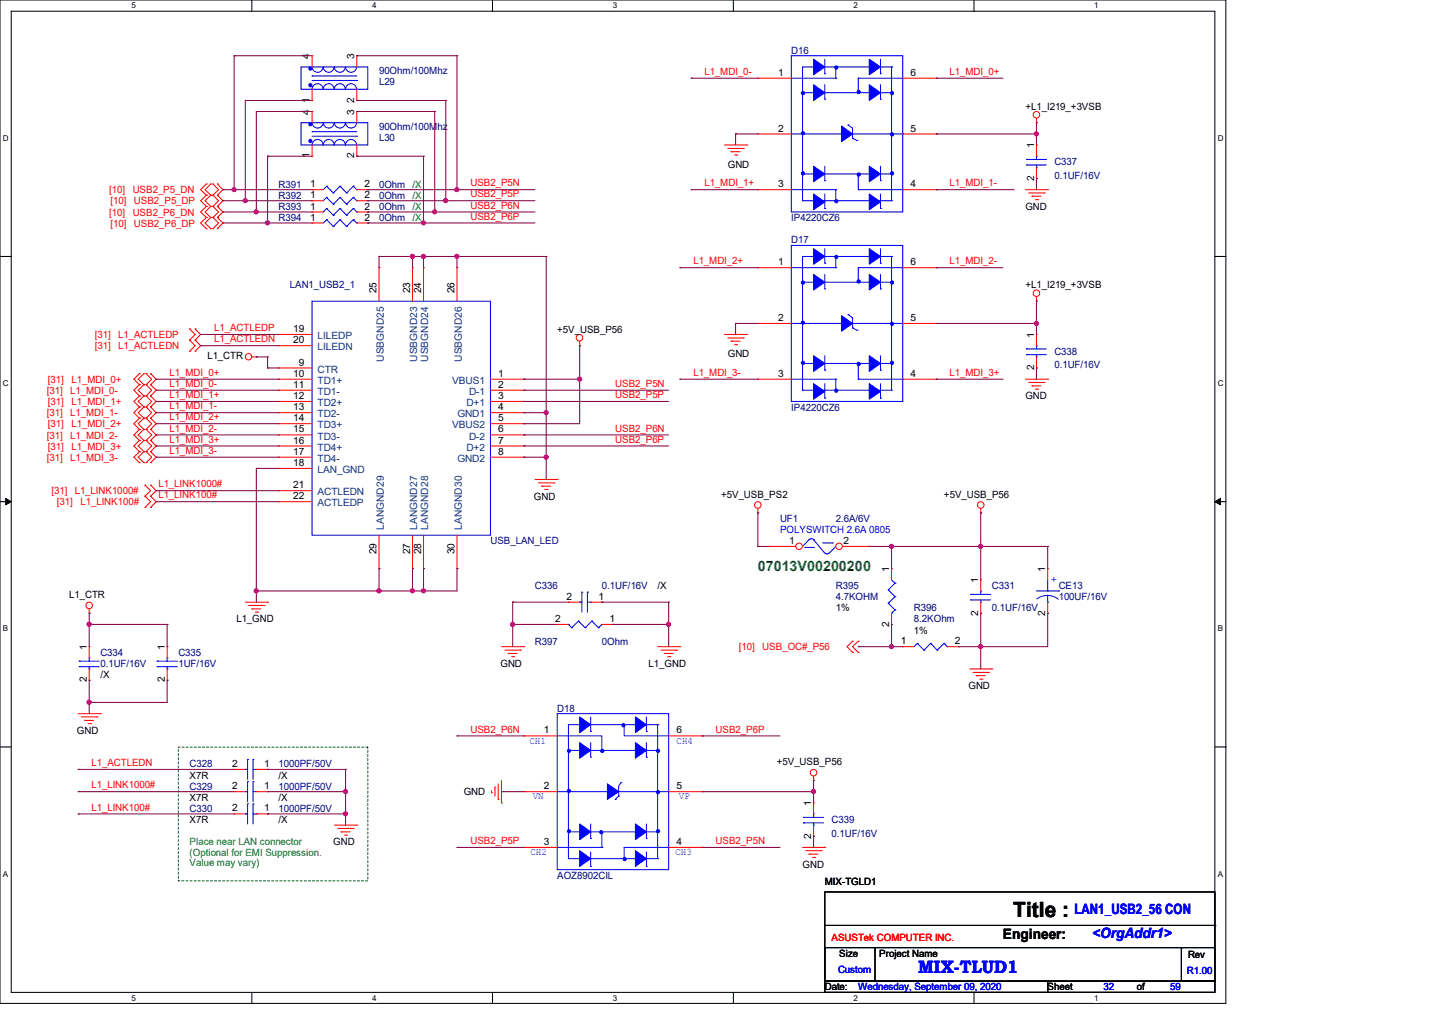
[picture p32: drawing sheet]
<svg xmlns="http://www.w3.org/2000/svg" width="297mm" height="210mm" viewBox="0 0 297 210" stroke-linecap="round" stroke-linejoin="round" font-family="sans-serif">
<defs><g id="words">
<text font-size="4.4" x="210.1" y="190.1">Title :</text>
<text font-size="3.7" fill="#00f" x="190.5" y="201.8">MIX-TLUD1</text>
<text font-size="3" fill="#008000" x="157.2" y="118.3">07013V00200200</text>
<g font-size="3" fill="#00f">
<text x="222.8" y="189.6">LAN1_USB2_56 CON</text>
<text x="226.5" y="194.6">&lt;OrgAddr1&gt;</text>
</g>
<text font-size="3" x="208" y="194.6">Engineer:</text>
<g font-size="2.1" fill="#000080">
<text x="164.1" y="11.2">D16</text>
<text x="78.6" y="17.7">L29</text>
<text x="78.6" y="15.3">90Ohm/100Mhz</text>
<text x="78.6" y="29.2">L30</text>
<text x="78.6" y="26.9">90Ohm/100Mhz</text>
<text x="218.7" y="34.3">C337</text>
<text x="57.8" y="38.9">R391</text>
<text x="57.8" y="41.2">R392</text>
<text x="78.6" y="38.9">0Ohm</text>
<text x="78.6" y="41.2">0Ohm</text>
<text x="218.7" y="37">0.1UF/16V</text>
<text x="57.8" y="43.5">R393</text>
<text x="57.8" y="45.8">R394</text>
<text x="78.6" y="43.5">0Ohm</text>
<text x="78.6" y="45.8">0Ohm</text>
<text x="164.1" y="45.8">IP4220CZ6</text>
<text x="164.1" y="50.5">D17</text>
<text x="60.1" y="59.7">LAN1_USB2_1</text>
<text x="218.7" y="73.6">C338</text>
<text x="218.7" y="76.4">0.1UF/16V</text>
<text x="164.1" y="85.1">IP4220CZ6</text>
<text x="101.7" y="112.9">USB_LAN_LED</text>
<text x="161.8" y="108.2">UF1</text>
<text x="173.4" y="108.2">2.6A/6V</text>
<text x="111" y="122.1">C336</text>
<text x="124.8" y="122.1">0.1UF/16V</text>
<text x="173.4" y="122.1">R395</text>
<text x="173.4" y="124.4">4.7KOHM</text>
<text x="205.7" y="122.1">C331</text>
<text x="219.6" y="122.1">CE13</text>
<text x="219.6" y="124.4">100UF/16V</text>
<text x="189.6" y="126.7">R396</text>
<text x="189.6" y="129">8.2KOhm</text>
<text x="205.7" y="126.7">0.1UF/16V</text>
<text x="20.8" y="136">C334</text>
<text x="37" y="136">C335</text>
<text x="111" y="133.7">R397</text>
<text x="124.8" y="133.7">0Ohm</text>
<text x="20.8" y="138.3">0.1UF/16V</text>
<text x="37" y="138.3">1UF/16V</text>
<text x="115.6" y="147.5">D18</text>
<text x="39.3" y="159.1">C328</text>
<text x="57.8" y="159.1">1000PF/50V</text>
<text x="39.3" y="163.7">C329</text>
<text x="57.8" y="163.7">1000PF/50V</text>
<text x="39.3" y="168.4">C330</text>
<text x="57.8" y="168.4">1000PF/50V</text>
<text x="172.5" y="170.6">C339</text>
<text x="172.5" y="173.4">0.1UF/16V</text>
<text x="115.6" y="182.2">AOZ8902CIL</text>
</g>
<g font-size="2.1">
<text x="64.2" y="12.3" transform="rotate(-90 64.2 12.3)">4</text>
<text x="73.5" y="12.3" transform="rotate(-90 73.5 12.3)">3</text>
<text x="161.4" y="15.7">1</text>
<text x="188.8" y="15.7">6</text>
<text x="64.2" y="23.8" transform="rotate(-90 64.2 23.8)">4</text>
<text x="64.2" y="21.3" transform="rotate(-90 64.2 21.3)">1</text>
<text x="73.5" y="23.8" transform="rotate(-90 73.5 23.8)">3</text>
<text x="73.5" y="21.3" transform="rotate(-90 73.5 21.3)">2</text>
<text x="212.7" y="22.7">+L1_I219_+3VSB</text>
<text x="161.4" y="27.3">2</text>
<text x="188.8" y="27.3">5</text>
<text x="64.2" y="32.9" transform="rotate(-90 64.2 32.9)">1</text>
<text x="73.5" y="32.9" transform="rotate(-90 73.5 32.9)">2</text>
<text x="151" y="34.8">GND</text>
<text x="214.5" y="30.8" transform="rotate(-90 214.5 30.8)">1</text>
<text x="64.3" y="38.8">1</text>
<text x="64.3" y="41.1">1</text>
<text x="75.6" y="38.8">2</text>
<text x="75.6" y="41.1">2</text>
<text x="161.4" y="38.8">3</text>
<text x="188.8" y="38.8">4</text>
<text x="214.5" y="37.5" transform="rotate(-90 214.5 37.5)">2</text>
<text x="64.3" y="43.4">1</text>
<text x="64.3" y="45.7">1</text>
<text x="75.6" y="43.4">2</text>
<text x="75.6" y="45.7">2</text>
<text x="212.7" y="43.5">GND</text>
<text x="161.4" y="55">1</text>
<text x="188.8" y="55">6</text>
<text x="212.7" y="59.7">+L1_I219_+3VSB</text>
<text x="78.1" y="60.8" transform="rotate(-90 78.1 60.8)">25</text>
<text x="85" y="60.8" transform="rotate(-90 85 60.8)">23</text>
<text x="87.3" y="60.8" transform="rotate(-90 87.3 60.8)">24</text>
<text x="94.3" y="60.8" transform="rotate(-90 94.3 60.8)">26</text>
<text x="60.8" y="68.8">19</text>
<text x="60.8" y="71.2">20</text>
<text x="115.6" y="69">+5V_USB_P56</text>
<text x="161.4" y="66.5">2</text>
<text x="188.8" y="66.5">5</text>
<text x="214.5" y="70.1" transform="rotate(-90 214.5 70.1)">1</text>
<text x="43" y="74.5">L1_CTR</text>
<text x="62" y="75.8">9</text>
<text x="151" y="74">GND</text>
<text x="214.5" y="76.8" transform="rotate(-90 214.5 76.8)">2</text>
<text x="60.8" y="78.1">10</text>
<text x="60.8" y="80.4">11</text>
<text x="60.8" y="82.7">12</text>
<text x="103.3" y="78.1">1</text>
<text x="103.3" y="80.4">2</text>
<text x="103.3" y="82.7">3</text>
<text x="161.4" y="78.1">3</text>
<text x="188.8" y="78.1">4</text>
<text x="212.7" y="82.8">GND</text>
<text x="60.8" y="85">13</text>
<text x="60.8" y="87.3">14</text>
<text x="60.8" y="89.7">15</text>
<text x="103.3" y="85">4</text>
<text x="103.3" y="87.3">5</text>
<text x="103.3" y="89.7">6</text>
<text x="60.8" y="91.9">16</text>
<text x="60.8" y="94.3">17</text>
<text x="103.3" y="91.9">7</text>
<text x="103.3" y="94.3">8</text>
<text x="60.8" y="96.6">18</text>
<text x="60.8" y="101.2">21</text>
<text x="60.8" y="103.5">22</text>
<text x="110.7" y="103.6">GND</text>
<text x="149.6" y="103.2">+5V_USB_PS2</text>
<text x="195.8" y="103.2">+5V_USB_P56</text>
<text x="163.7" y="112.8">1</text>
<text x="175" y="112.8">2</text>
<text x="78.1" y="114.9" transform="rotate(-90 78.1 114.9)">29</text>
<text x="85" y="114.9" transform="rotate(-90 85 114.9)">27</text>
<text x="87.3" y="114.9" transform="rotate(-90 87.3 114.9)">28</text>
<text x="94.3" y="114.9" transform="rotate(-90 94.3 114.9)">30</text>
<text x="184.4" y="118.6" transform="rotate(-90 184.4 118.6)">1</text>
<text x="216.8" y="118.6" transform="rotate(-90 216.8 118.6)">1</text>
<text x="14.4" y="124">L1_CTR</text>
<text x="117.5" y="124.3">2</text>
<text x="124.1" y="124.3">1</text>
<text x="136.4" y="122.1">/X</text>
<text x="202.9" y="120.9" transform="rotate(-90 202.9 120.9)">1</text>
<text x="49" y="129">L1_GND</text>
<text x="115.1" y="128.9">2</text>
<text x="126.4" y="128.9">1</text>
<text x="173.4" y="126.7">1%</text>
<text x="184.4" y="129.9" transform="rotate(-90 184.4 129.9)">2</text>
<text x="189.6" y="131.4">1%</text>
<text x="202.9" y="127.6" transform="rotate(-90 202.9 127.6)">2</text>
<text x="216.8" y="127.6" transform="rotate(-90 216.8 127.6)">2</text>
<text x="18" y="134.8" transform="rotate(-90 18 134.8)">1</text>
<text x="34.2" y="134.8" transform="rotate(-90 34.2 134.8)">1</text>
<text x="186.8" y="133.6">1</text>
<text x="198.1" y="133.6">2</text>
<text x="18" y="141.5" transform="rotate(-90 18 141.5)">2</text>
<text x="20.8" y="140.6">/X</text>
<text x="34.2" y="141.5" transform="rotate(-90 34.2 141.5)">2</text>
<text x="103.8" y="138.3">GND</text>
<text x="134.5" y="138.3">L1_GND</text>
<text x="200.9" y="142.9">GND</text>
<text x="16" y="152.1">GND</text>
<text x="112.8" y="152.1">1</text>
<text x="140.3" y="152.1">6</text>
<text x="39.3" y="161.4">X7R</text>
<text x="48.1" y="159">2</text>
<text x="54.8" y="159">1</text>
<text x="57.8" y="161.4">/X</text>
<text x="161.1" y="158.6">+5V_USB_P56</text>
<text x="39.3" y="166">X7R</text>
<text x="48.1" y="163.6">2</text>
<text x="54.8" y="163.6">1</text>
<text x="57.8" y="166">/X</text>
<text x="96.2" y="164.9">GND</text>
<text x="112.8" y="163.6">2</text>
<text x="140.3" y="163.6">5</text>
<text x="168.2" y="167.1" transform="rotate(-90 168.2 167.1)">1</text>
<text x="39.3" y="170.6">X7R</text>
<text x="48.1" y="168.2">2</text>
<text x="54.8" y="168.2">1</text>
<text x="57.8" y="170.6">/X</text>
<text x="168.2" y="173.9" transform="rotate(-90 168.2 173.9)">2</text>
<text x="69.1" y="175.3">GND</text>
<text x="112.8" y="175.2">3</text>
<text x="140.3" y="175.2">4</text>
<text x="166.5" y="179.9">GND</text>
<text x="171.1" y="183.4">MIX-TGLD1</text>
<text x="174.1" y="198.4">Size</text>
<text x="182.4" y="198.4">Project Name</text>
<text x="246.4" y="198.6">Rev</text>
<text x="171.1" y="205.3">Date:</text>
<text x="217.3" y="205.3">Sheet</text>
<text x="235.8" y="205.3">of</text>
</g>
<g font-size="2.1" fill="#f00">
<text x="146.1" y="15.5">L1_MDI_0-</text>
<text x="196.9" y="15.5">L1_MDI_0+</text>
<text x="22.6" y="40">[10]</text>
<text x="27.5" y="40">USB2_P5_DN</text>
<text x="97.6" y="38.7">USB2_P5N</text>
<text x="97.6" y="40.9">USB2_P5P</text>
<text x="146.1" y="38.7">L1_MDI_1+</text>
<text x="196.9" y="38.7">L1_MDI_1-</text>
<text x="22.6" y="44.7">[10]</text>
<text x="22.9" y="47">[10]</text>
<text x="22.9" y="42.4">[10]</text>
<text x="27.5" y="44.7">USB2_P6_DN</text>
<text x="27.8" y="47">USB2_P6_DP</text>
<text x="27.8" y="42.4">USB2_P5_DP</text>
<text x="97.6" y="43.3">USB2_P6N</text>
<text x="97.6" y="45.6">USB2_P6P</text>
<text x="143.8" y="54.8">L1_MDI_2+</text>
<text x="196.9" y="54.8">L1_MDI_2-</text>
<text x="19.7" y="70.1">[31]</text>
<text x="24.5" y="70.1">L1_ACTLEDP</text>
<text x="44.4" y="68.7">L1_ACTLEDP</text>
<text x="44.4" y="71">L1_ACTLEDN</text>
<text x="19.7" y="72.4">[31]</text>
<text x="24.5" y="72.4">L1_ACTLEDN</text>
<text x="35.1" y="77.9">L1_MDI_0+</text>
<text x="143.8" y="77.9">L1_MDI_3-</text>
<text x="196.9" y="77.9">L1_MDI_3+</text>
<text x="9.7" y="81.7">[31]</text>
<text x="9.9" y="84">[31]</text>
<text x="9.9" y="79.4">[31]</text>
<text x="14.6" y="81.7">L1_MDI_0-</text>
<text x="14.8" y="84">L1_MDI_1+</text>
<text x="14.8" y="79.4">L1_MDI_0+</text>
<text x="35.1" y="82.6">L1_MDI_1+</text>
<text x="35.1" y="80.2">L1_MDI_0-</text>
<text x="127.6" y="80.2">USB2_P5N</text>
<text x="127.6" y="82.6">USB2_P5P</text>
<text x="9.7" y="86.3">[31]</text>
<text x="9.9" y="88.6">[31]</text>
<text x="14.6" y="86.3">L1_MDI_1-</text>
<text x="14.8" y="88.6">L1_MDI_2+</text>
<text x="35.1" y="84.9">L1_MDI_1-</text>
<text x="35.1" y="87.2">L1_MDI_2+</text>
<text x="35.1" y="89.5">L1_MDI_2-</text>
<text x="127.6" y="89.5">USB2_P6N</text>
<text x="9.7" y="90.9">[31]</text>
<text x="9.7" y="95.5">[31]</text>
<text x="9.9" y="93.2">[31]</text>
<text x="14.6" y="90.9">L1_MDI_2-</text>
<text x="14.6" y="95.5">L1_MDI_3-</text>
<text x="14.8" y="93.2">L1_MDI_3+</text>
<text x="35.1" y="91.8">L1_MDI_3+</text>
<text x="35.1" y="94.1">L1_MDI_3-</text>
<text x="127.6" y="91.8">USB2_P6P</text>
<text x="32.9" y="101.1">L1_LINK1000#</text>
<text x="10.7" y="102.5">[31]</text>
<text x="11.8" y="104.8">[31]</text>
<text x="15.5" y="102.5">L1_LINK1000#</text>
<text x="16.7" y="104.8">L1_LINK100#</text>
<text x="32.9" y="103.3">L1_LINK100#</text>
<text x="153.2" y="134.8">[10]</text>
<text x="158.1" y="134.8">USB_OC#_P56</text>
<text x="97.6" y="151.9">USB2_P6N</text>
<text x="148.4" y="151.9">USB2_P6P</text>
<text x="19" y="158.8">L1_ACTLEDN</text>
<text x="19" y="163.5">L1_LINK1000#</text>
<text x="19" y="168.1">L1_LINK100#</text>
<text x="97.6" y="175">USB2_P5P</text>
<text x="148.4" y="175">USB2_P5N</text>
<text x="172.5" y="195.2">ASUSTek COMPUTER INC.</text>
</g>
<g font-size="2.1" fill="#008000">
<text x="85.6" y="38.9">/X</text>
<text x="85.6" y="41.2">/X</text>
<text x="85.6" y="43.5">/X</text>
<text x="85.6" y="45.8">/X</text>
<text x="39.3" y="175.3">Place near LAN connector</text>
<text x="39.3" y="177.4">(Optional for EMI Suppression.</text>
<text x="39.3" y="179.6">Value may vary)</text>
</g>
<g font-size="2.1" fill="#004080">
<text x="65.9" y="70.3">LILEDP</text>
<text x="65.9" y="77.3">CTR</text>
<text x="65.9" y="72.6">LILEDN</text>
<text x="79.6" y="75" transform="rotate(-90 79.6 75)">USBGND25</text>
<text x="86.5" y="75" transform="rotate(-90 86.5 75)">USBGND23</text>
<text x="88.8" y="75" transform="rotate(-90 88.8 75)">USBGND24</text>
<text x="95.8" y="75" transform="rotate(-90 95.8 75)">USBGND26</text>
<text x="65.9" y="79.6">TD1+</text>
<text x="65.9" y="81.9">TD1-</text>
<text x="93.8" y="79.6">VBUS1</text>
<text x="97.3" y="81.9">D-1</text>
<text x="65.9" y="84.2">TD2+</text>
<text x="65.9" y="86.5">TD2-</text>
<text x="65.9" y="88.8">TD3+</text>
<text x="93.8" y="88.8">VBUS2</text>
<text x="94.9" y="86.5">GND1</text>
<text x="96.7" y="84.2">D+1</text>
<text x="65.9" y="91.1">TD3-</text>
<text x="65.9" y="93.4">TD4+</text>
<text x="65.9" y="95.8">TD4-</text>
<text x="94.9" y="95.8">GND2</text>
<text x="96.7" y="93.4">D+2</text>
<text x="97.3" y="91.1">D-2</text>
<text x="65.9" y="98.1">LAN_GND</text>
<text x="65.9" y="102.7">ACTLEDN</text>
<text x="65.9" y="105">ACTLEDP</text>
<text x="79.6" y="109.8" transform="rotate(-90 79.6 109.8)">LANGND29</text>
<text x="86.5" y="109.8" transform="rotate(-90 86.5 109.8)">LANGND27</text>
<text x="88.8" y="109.8" transform="rotate(-90 88.8 109.8)">LANGND28</text>
<text x="95.8" y="109.8" transform="rotate(-90 95.8 109.8)">LANGND30</text>
</g>
<g font-size="2.1" fill="#00f">
<text x="161.8" y="110.6">POLYSWITCH 2.6A 0805</text>
<text x="218" y="120.7">+</text>
<text x="109.8" y="154.2">CH1</text>
<text x="140.3" y="154.2">CH4</text>
<text x="110.5" y="165.7">VN</text>
<text x="140.8" y="165.7">VP</text>
<text x="110" y="177.3">CH2</text>
<text x="140.1" y="177.3">CH3</text>
<text x="173.8" y="201.6">Custom</text>
<text x="246.2" y="201.8">R1.00</text>
<text x="178" y="205.3">Wednesday, September 09, 2020</text>
<text x="228.9" y="205.3">32</text>
<text x="242.7" y="205.3">59</text>
</g>
<g font-size="1.7">
<text x="27.3" y="1.7">5</text>
<text x="77.2" y="1.7">4</text>
<text x="127.1" y="1.7">3</text>
<text x="177" y="1.7">2</text>
<text x="226.9" y="1.7">1</text>
<text x=".6" y="29.2">D</text>
<text x="252.6" y="29.2">D</text>
<text x=".6" y="80.1">C</text>
<text x="252.6" y="80.1">C</text>
<text x=".6" y="130.9">B</text>
<text x="252.6" y="130.9">B</text>
<text x=".6" y="181.7">A</text>
<text x="252.6" y="181.7">A</text>
<text x="27.3" y="207.5">5</text>
<text x="77.2" y="207.5">4</text>
<text x="127.1" y="207.5">3</text>
<text x="177" y="207.5">2</text>
<text x="226.9" y="207.5">1</text>
</g>
</g></defs>
<path d="M0 0h254.3v208h-254.3zM2.3 2.3h249.7v203.4h-249.7z" fill="none" stroke="#000" stroke-width=".21"/>
<g fill="#fff">
<path d="M27.3 .3h.9v1.8h-.9z"/>
<path d="M27.3 206h.9v1.9h-.9z"/>
</g>
<path d="M52.2 0v2.3M52.2 205.7v2.4" fill="none" stroke="#000" stroke-width=".21"/>
<g fill="#fff">
<path d="M77.2 .3h.9v1.8h-.9z"/>
<path d="M77.2 206h.9v1.9h-.9z"/>
</g>
<path d="M102.2 0v2.3M102.2 205.7v2.4" fill="none" stroke="#000" stroke-width=".21"/>
<g fill="#fff">
<path d="M127.1 .3h.9v1.8h-.9z"/>
<path d="M127.1 206h.9v1.9h-.9z"/>
</g>
<path d="M152.1 0v2.3M152.1 205.7v2.4" fill="none" stroke="#000" stroke-width=".21"/>
<g fill="#fff">
<path d="M177 .3h1v1.8h-1z"/>
<path d="M177 206h1v1.9h-1z"/>
</g>
<path d="M202 0v2.3M202 205.7v2.4" fill="none" stroke="#000" stroke-width=".21"/>
<g fill="#fff">
<path d="M226.9 .3h1v1.8h-1z"/>
<path d="M226.9 206h1v1.9h-1z"/>
<path d="M.6 27.7h1.2v1.9h-1.2z"/>
<path d="M252.6 27.7h1.1v1.9h-1.1z"/>
<path d="M.6 78.6h1.2v1.8h-1.2z"/>
<path d="M252.6 78.6h1.1v1.8h-1.1z"/>
</g>
<path d="M0 53.2h2.3M252 53.2h2.3" fill="none" stroke="#000" stroke-width=".21"/>
<g fill="#fff">
<path d="M.6 129.4h1.1v1.9h-1.1z"/>
<path d="M252.6 129.4h1.1v1.9h-1.1z"/>
</g>
<path d="M0 104h2.3M252 104h2.3" fill="none" stroke="#000" stroke-width=".21"/>
<path d="M1.2 103.3l1.1 .7-1.1 .6zM252 104l1.1-.7v1.3z" fill="#000" stroke="#000" stroke-width=".21"/>
<g fill="#fff">
<path d="M.6 180.3h1.1v1.8h-1.1z"/>
<path d="M252.6 180.3h1.1v1.8h-1.1z"/>
</g>
<path d="M0 154.9h2.3M252 154.9h2.3M171.1 184.9h80.9v18.5h-80.9zM171.1 196.5h10.4v6.9h-10.4zM171.1 191.9h80.9M181.7 196.5h63.3M245 196.5h7v6.9h-7zM245 196.5h.1M252 191.9h.1M171.1 203.4h46.2v2.3h-46.2zM217.3 203.4h34.7v2.3h-34.7z" fill="none" stroke="#000" stroke-width=".21"/>
<path d="M37 154.9h39.3v27.7h-39.3z" fill="none" stroke="#008000" stroke-width=".21" stroke-dasharray=".4"/>
<g fill="none" stroke="#f00" stroke-width=".21">
<path d="M64.7 11.6h.1M64.7 11.6v2.3M64.7 18.5v2.3M74 11.6h.1M74 11.6v2.3M74 18.5v2.3M157.2 16.2h.1M157.2 16.2h6.9M187.2 16.2h7M194.2 16.2h.1M42.8 38.1h.1M42.8 38.1l-1.2 1.2 1.2 1.2"/>
<path d="M43.7 38.1h.1M43.7 38.1l-1.2 1.2 1.2 1.2M44.2 38.1h.1M44.2 38.1l1.1 1.2-1.1 1.2M45.1 38.1h.1M45.1 38.1l1.1 1.2-1.1 1.2M64.7 20.8h.1M64.7 32.4h.1M64.7 23.1h.1M64.7 39.3h.1M64.7 39.3h2.4M64.7 23.1v2.3"/>
<path d="M64.7 30.1v2.3M74 20.8h.1M74 32.4h.1M74 23.1h.1M74 39.3h2.3M74 23.1v2.3M74 30.1v2.3M76.3 39.3h.1M150.2 30.1h4.7M151 30.8h3.2M151.6 31.5h.1M151.6 31.5h1.9"/>
<path d="M152.4 32.1h.4M152.8 32.1h.1M154.2 30.8h.1M154.9 30.1h.1M157.2 27.8h.1M157.2 39.3h.1M157.2 39.3h6.9M157.2 27.8h6.9M187.2 39.3h7M187.2 27.8h7M194.2 39.3h.1M194.2 27.8h.1"/>
<path d="M212.7 39.3h4.6M215 25.4h.1M215 30.1h.1M215 37h.1M215 24.5v.9M215 30.1v2.3M215 34.7v2.3M217.3 39.3h.1M42.8 47.4h.1M42.8 45.1h.1M42.8 42.8h.1M42.8 40.5h.1"/>
<path d="M42.8 40.5l-1.2 1.1 1.2 1.2M42.8 45.1l-1.2 1.1 1.2 1.2M42.8 42.8l-1.2 1.1 1.2 1.2M43.7 45.1h.1M43.7 47.4h.1M43.7 42.8h.1M43.7 40.5h.1M43.7 45.1l-1.2 1.1 1.2 1.2M43.7 42.8l-1.2 1.1 1.2 1.2M43.7 40.5l-1.2 1.1 1.2 1.2M44.2 45.1h.1M44.2 47.4h.1"/>
<path d="M44.2 42.8h.1M44.2 40.5h.1M44.2 45.1l1.1 1.1-1.1 1.2M44.2 42.8l1.1 1.1-1.1 1.2M44.2 40.5l1.1 1.1-1.1 1.2M45.1 47.4h.1M45.1 45.1h.1M45.1 42.8h.1M45.1 40.5h.1M45.1 45.1l1.1 1.1-1.1 1.2M45.1 42.8l1.1 1.1-1.1 1.2M45.1 40.5l1.1 1.1-1.1 1.2"/>
<path d="M64.7 41.6h.1M64.7 43.9h.1M64.7 41.6h2.4M64.7 43.9h2.4M74 41.6h2.3M74 43.9h2.3M76.3 41.6h.1M76.3 43.9h.1M78.6 55.5h.1M78.6 55.5v6.9M85.6 55.5h.1M85.6 55.5v6.9"/>
<path d="M87.8 55.5h.1M87.8 55.5v6.9M94.8 55.5h.1M94.8 55.5v6.9M213.4 40h3.2M214 40.7h.1M214 40.7h1.9M214.8 41.4h.4M215.2 41.4h.1M216.6 40h.1M28.9 79.8h.1M28.9 77.5h.1"/>
<path d="M28.9 79.8l-1.1 1.1 1.1 1.2M28.9 77.5l-1.1 1.1 1.1 1.2M29.8 79.8h.1M29.8 77.5h.1M29.8 79.8l-1.1 1.1 1.1 1.2M29.8 77.5l-1.1 1.1 1.1 1.2M30.3 79.8h.1M30.3 77.5h.1M30.3 79.8l1.2 1.1-1.2 1.2M30.3 77.5l1.2 1.1-1.2 1.2M31.2 79.8h.1M31.2 77.5h.1"/>
<path d="M31.2 79.8l1.2 1.1-1.2 1.2M31.2 77.5l1.2 1.1-1.2 1.2M39.3 68.2h.1M39.3 70.5h.1M39.3 72.8h.1M39.3 68.2l1.2 1.1-1.2 1.2M39.3 70.5l1.2 1.2-1.2 1.1M40.5 70.5h.1M40.5 68.2h.1M40.5 72.8h.1M40.5 68.2l1.1 1.1-1.1 1.2M40.5 70.5l1.1 1.2-1.1 1.1"/>
<path d="M52.2 74h1M53.2 74h.1M57.8 76.3h.1M57.8 78.6h.1M57.8 69.3h.1M57.8 71.7h.1M57.8 69.3h6.9M57.8 78.6h6.9M57.8 76.3h6.9M57.8 71.7h6.9M101.7 78.6h7M108.7 78.6h.1"/>
<path d="M120.2 71.7h.1M120.2 70.7v1M150.2 69.3h4.7M151 70.1h3.2M151.6 70.7h.1M151.6 70.7h1.9M152.4 71.5h.4M152.8 71.5h.1M154.2 70.1h.1M154.9 69.3h.1M212.7 78.6h4.6M213.4 79.3h3.2"/>
<path d="M215 62.4h.1M215 61.5v.9M216.6 79.3h.1M217.3 78.6h.1M28.9 86.7h.1M28.9 84.4h.1M28.9 82.1h.1M28.9 89h.1M28.9 91.3h.1M28.9 93.6h.1M28.9 95.9h.1M28.9 89l-1.1 1.2 1.1 1.1"/>
<path d="M28.9 84.4l-1.1 1.2 1.1 1.1M28.9 86.7l-1.1 1.1 1.1 1.2M28.9 82.1l-1.1 1.1 1.1 1.2M28.9 93.6l-1.1 1.2 1.1 1.1M28.9 91.3l-1.1 1.2 1.1 1.1M29.8 84.4h.1M29.8 86.7h.1M29.8 82.1h.1M29.8 89h.1M29.8 91.3h.1M29.8 93.6h.1M29.8 95.9h.1"/>
<path d="M29.8 84.4l-1.1 1.2 1.1 1.1M29.8 82.1l-1.1 1.1 1.1 1.2M29.8 86.7l-1.1 1.1 1.1 1.2M29.8 89l-1.1 1.2 1.1 1.1M29.8 91.3l-1.1 1.2 1.1 1.1M29.8 93.6l-1.1 1.2 1.1 1.1M30.3 84.4h.1M30.3 86.7h.1M30.3 82.1h.1M30.3 89h.1M30.3 91.3h.1M30.3 93.6h.1"/>
<path d="M30.3 95.9h.1M30.3 84.4l1.2 1.2-1.2 1.1M30.3 82.1l1.2 1.1-1.2 1.2M30.3 86.7l1.2 1.1-1.2 1.2M30.3 89l1.2 1.2-1.2 1.1M30.3 91.3l1.2 1.2-1.2 1.1M30.3 93.6l1.2 1.2-1.2 1.1M31.2 86.7h.1M31.2 84.4h.1M31.2 82.1h.1M31.2 89h.1M31.2 91.3h.1"/>
<path d="M31.2 93.6h.1M31.2 95.9h.1M31.2 84.4l1.2 1.2-1.2 1.1M31.2 89l1.2 1.2-1.2 1.1M31.2 82.1l1.2 1.1-1.2 1.2M31.2 86.7l1.2 1.1-1.2 1.2M31.2 93.6l1.2 1.2-1.2 1.1M31.2 91.3l1.2 1.2-1.2 1.1M57.8 80.9h.1M57.8 83.2h.1M57.8 85.6h.1M57.8 87.8h.1"/>
<path d="M57.8 90.2h.1M57.8 92.5h.1M57.8 94.8h.1M57.8 97.1h.1M57.8 80.9h6.9M57.8 83.2h6.9M57.8 85.6h6.9M57.8 87.8h6.9M57.8 90.2h6.9M57.8 92.5h6.9M57.8 94.8h6.9M57.8 97.1h6.9"/>
<path d="M101.7 80.9h7M101.7 83.2h7M101.7 85.6h7M101.7 87.8h7M101.7 90.2h7M101.7 92.5h7M101.7 94.8h7M108.7 80.9h.1M108.7 83.2h.1M108.7 85.6h.1M108.7 87.8h.1M108.7 90.2h.1"/>
<path d="M108.7 92.5h.1M108.7 94.8h.1M111 99.4h4.6M115.6 99.4h.1M214 80h.1M214 80h1.9M214.8 80.7h.4M215.2 80.7h.1M30.1 105.2h.1M30.1 102.9h.1M30.1 100.6h.1M30.1 102.9l1.1 1.1-1.1 1.2"/>
<path d="M30.1 100.6l1.1 1.1-1.1 1.2M31.2 102.9h.1M31.2 105.2h.1M31.2 100.6h.1M31.2 102.9l1.2 1.1-1.2 1.2M31.2 100.6l1.2 1.1-1.2 1.2M57.8 101.7h.1M57.8 104h.1M57.8 101.7h6.9M57.8 104h6.9M78.6 117.9h.1M78.6 111v6.9"/>
<path d="M85.6 117.9h.1M85.6 111v6.9M87.8 117.9h.1M87.8 111v6.9M94.8 117.9h.1M94.8 111v6.9M111.7 100.1h3.2M112.4 100.8h.1M112.4 100.8h1.8M113 101.5h.5M113.5 101.5h.1M114.9 100.1h.1"/>
<path d="M157.2 106.3h.1M157.2 105.4v.9M184.9 117.9h.1M184.9 117.9v2.3M203.4 106.3h.1M203.4 105.4v.9M217.3 117.9h.1M217.3 117.9v2.3M18.5 127.1h.1M18.5 134.1h.1M18.5 126.2v.9M18.5 134.1v2.3"/>
<path d="M18.5 138.7v2.3M34.7 134.1h.1M34.7 134.1v2.3M34.7 138.7v2.3M50.9 124.8h4.6M51.6 125.5h3.2M52.2 126.2h.1M52.2 126.2h1.9M53 126.9h.4M53.4 126.9h.1M54.8 125.5h.1M55.5 124.8h.1"/>
<path d="M104 134.1h4.7M104.7 134.8h3.2M105.4 135.5h.1M105.4 135.5h1.9M106.1 136.1h.5M106.6 136.1h.1M107.9 134.8h.1M108.7 134.1h.1M115.6 129.5h.1M115.6 129.5h2.3M117.9 124.8h.1M117.9 124.8h2.3"/>
<path d="M122.5 124.8h2.3M124.8 124.8h.1M124.8 129.5h2.3M127.1 129.5h.1M136.4 134.1h4.6M137.1 134.8h3.2M137.8 135.5h.1M137.8 135.5h1.8M138.5 136.1h.4M138.9 136.1h.1M140.3 134.8h.1M141 134.1h.1"/>
<path d="M176.8 132.9h.1M176.8 135.3h.1M176.8 132.9l-1.1 1.2 1.1 1.2M178 132.9h.1M178 135.3h.1M178 132.9l-1.2 1.2 1.2 1.2M184.9 129.5h.1M184.9 127.1v2.4M187.2 134.1h.1M187.2 134.1h2.4M196.5 134.1h2.3M198.8 134.1h.1"/>
<path d="M201.1 138.7h4.6M201.8 139.4h3.2M203.4 120.2h.1M203.4 127.1h.1M203.4 120.2v2.3M203.4 124.8v2.3M205 139.4h.1M205.7 138.7h.1M217.3 127.1h.1M217.3 124.8v2.3M16.2 148h4.6M16.9 148.6h3.2"/>
<path d="M17.6 149.4h.1M17.6 149.4h1.8M18.3 150h.5M18.5 141h.1M18.8 150h.1M20.1 148.6h.1M20.8 148h.1M34.7 141h.1M48.6 159.5h.1M48.6 159.5h2.3M53.2 159.5h2.3M55.5 159.5h.1"/>
<path d="M108.7 152.6h.1M108.7 152.6h6.9M138.7 152.6h6.9M145.6 152.6h.1M202.5 140.1h.1M202.5 140.1h1.8M203.2 140.8h.5M203.7 140.8h.1M48.6 164.1h.1M48.6 168.7h.1M48.6 164.1h2.3M48.6 168.7h2.3"/>
<path d="M53.2 164.1h2.3M53.2 168.7h2.3M55.5 164.1h.1M55.5 168.7h.1M69.3 171.1h4.7M70.1 171.7h3.2M70.7 172.5h.1M70.7 172.5h1.9M71.5 173.1h.4M71.9 173.1h.1M73.3 171.7h.1M74 171.1h.1"/>
<path d="M101.9 164.3h.1M101.9 163.9v.4M102.7 163.2h.1M102.7 163.2v1.9M103.3 165.7h.1M103.3 162.5v3.2M104 166.5h.1M104 161.8v4.7M108.7 164.1h.1M108.7 175.7h.1M108.7 175.7h6.9M108.7 164.1h6.9"/>
<path d="M138.7 175.7h6.9M138.7 164.1h6.9M145.6 175.7h.1M145.6 164.1h.1M166.5 175.7h4.6M167.1 176.4h3.2M167.8 177.1h.1M167.8 177.1h1.9M168.5 177.8h.5M168.7 161.8h.1M168.7 166.5h.1M168.7 173.4h.1"/>
<path d="M168.7 160.9v.9M168.7 166.5v2.2M168.7 171.1v2.3M169 177.8h.1M170.3 176.4h.1M171.1 175.7h.1"/>
<circle cx="215" cy="23.8" r=".68"/>
<circle cx="51.5" cy="74" r=".66"/>
<circle cx="120.2" cy="70" r=".68"/>
<circle cx="215" cy="60.8" r=".68"/>
<circle cx="157.2" cy="104.7" r=".68"/>
<circle cx="203.4" cy="104.7" r=".68"/>
<circle cx="18.5" cy="125.5" r=".68"/>
<circle cx="168.7" cy="160.2" r=".68"/>
</g>
<g fill="none" stroke="#00f" stroke-width=".21">
<path d="M62.4 13.9h13.9v4.6h-13.9zM64.7 15.7h.1M64.7 18.5a1.14 1.14 0 0 1 1.2-1.1 1.14 1.14 0 0 1 1.1 1.1M64.7 13.9a1.14 1.14 0 0 0 1.2 1.1 1.14 1.14 0 0 0 1.1-1.1M64.7 16.7h9.3M64.7 15.7h9.3M67.1 18.5a1.12 1.12 0 0 1 1.1-1.1 1.12 1.12 0 0 1 1.1 1.1M67.1 13.9a1.12 1.12 0 0 0 1.1 1.1 1.12 1.12 0 0 0 1.1-1.1M69.3 18.5a1.14 1.14 0 0 1 1.2-1.1 1.14 1.14 0 0 1 1.1 1.1M69.3 13.9a1.14 1.14 0 0 0 1.2 1.1 1.14 1.14 0 0 0 1.1-1.1M71.7 18.5a1.14 1.14 0 0 1 1.1-1.1 1.14 1.14 0 0 1 1.2 1.1M71.7 13.9a1.14 1.14 0 0 0 1.1 1.1 1.14 1.14 0 0 0 1.2-1.1"/>
<path d="M74 16.7h.1M164.1 11.6h23.1v32.3h-23.1zM164.1 16.2h9.3M166.5 19.2h18.4M171.1 15.3h.1M171.1 12.3v3M171.1 17.6v3M173.4 16.2h.1M173.4 13.9h.1M173.4 13.9v2.3M178 16.2h.1M178 16.2h9"/>
<path d="M178 16.2v3M182.6 15.3h.1M182.6 12.3v3M182.6 17.6v3M184.9 13.9h.1M184.9 19.2h.1M184.9 13.9h-18.4v27.7M184.9 13.9v27.7M187 16.2h.1M62.4 25.4h13.9v4.7h-13.9zM64.7 27.3h.1M64.7 30.1a1.14 1.14 0 0 1 1.2-1.2 1.14 1.14 0 0 1 1.1 1.2"/>
<path d="M64.7 25.4a1.14 1.14 0 0 0 1.2 1.1 1.14 1.14 0 0 0 1.1-1.1M64.7 28.2h9.3M64.7 27.3h9.3M67.1 30.1a1.12 1.12 0 0 1 1.1-1.2 1.12 1.12 0 0 1 1.1 1.2M67.1 25.4a1.12 1.12 0 0 0 1.1 1.1 1.12 1.12 0 0 0 1.1-1.1M67.7 38.6h.1M67.7 38.6l1.4 1.4M67.7 38.6l-.6 .7M69.3 30.1a1.14 1.14 0 0 1 1.2-1.2 1.14 1.14 0 0 1 1.1 1.2M69.3 25.4a1.14 1.14 0 0 0 1.2 1.1 1.14 1.14 0 0 0 1.1-1.1M70.5 38.6h.1M70.5 38.6l1.4 1.4"/>
<path d="M70.5 38.6l-1.4 1.4M71.7 30.1a1.14 1.14 0 0 1 1.1-1.2 1.14 1.14 0 0 1 1.2 1.2M71.7 25.4a1.14 1.14 0 0 0 1.1 1.1 1.14 1.14 0 0 0 1.2-1.1M73.3 38.6h.1M73.3 38.6l.7 .7M73.3 38.6l-1.4 1.4M74 28.2h.1M74 39.3h.1M164.1 27.8h23.1M164.1 39.3h9.3M166.5 36.1h18.4M171.1 20.6h.1"/>
<path d="M171.1 37.5h.1M171.1 34.5v3M173.4 39.3h.1M173.4 39.3v2.3M175.9 25.9h.1M175.9 25.9l.9 .7v2.1M176.8 28.7h.1M176.8 28.7l1 .4M177.8 29.1h.1M178 39.3h.1M178 39.3h9.2M178 36.1v3.2"/>
<path d="M182.6 20.6h.1M182.6 37.5h.1M182.6 34.5v3M184.9 36.1h.1M187.2 27.8h.1M187.2 39.3h.1M212.9 33.1h.1M212.9 34.2h.1M212.9 33.1h4.1M212.9 34.2h4.1M215 32.4h.1M215 34.7h.1"/>
<path d="M215 32.4v.7M215 34.2v.5M67.7 40.9h.1M67.7 43.2h.1M67.7 40.9l1.4 1.4M67.7 40.9l-.6 .7M67.7 43.2l1.4 1.4M67.7 43.2l-.6 .7M69.1 40h.1M69.1 42.3h.1M69.1 44.6h.1M70.5 40.9h.1"/>
<path d="M70.5 43.2h.1M70.5 40.9l1.4 1.4M70.5 40.9l-1.4 1.4M70.5 43.2l1.4 1.4M70.5 43.2l-1.4 1.4M71.9 40h.1M71.9 42.3h.1M71.9 44.6h.1M73.3 40.9h.1M73.3 43.2h.1M73.3 40.9l.7 .7M73.3 40.9l-1.4 1.4"/>
<path d="M73.3 43.2l.7 .7M73.3 43.2l-1.4 1.4M74 41.6h.1M74 43.9h.1M166.5 41.6h.1M166.5 41.6h18.4M171.1 43.2h.1M171.1 40.2v3M173.4 41.6h.1M182.6 43.2h.1M182.6 40.2v3M184.9 41.6h.1"/>
<path d="M64.7 62.4h37v48.6h-37zM166.9 113.5h1.8M167.8 111.9l.5-.2 .5 .2M167.8 111.9h.1M167.8 111.9l-1.3 1.4M168.7 111.9h.1M168.7 113.5h.1M168.7 111.9l2.4 2.8M170.6 112.6h2.1M171.9 114.6a.44 .44 0 0 1-.8 0M172.7 112.6h.1M173.4 113.3h.1"/>
<path d="M173.4 113.3l-1.4 1.4M16.4 137.1h.1M16.4 138.2h.1M16.4 137.1h4.2M16.4 138.2h4.2M18.5 136.4h.1M18.5 138.7h.1M18.5 136.4v.7M18.5 138.2v.5M32.6 137.1h.1M32.6 138.2h.1M32.6 137.1h4.2"/>
<path d="M32.6 138.2h4.2M34.7 136.4h.1M34.7 138.7h.1M34.7 136.4v.7M34.7 138.2v.5M117.9 129.5h.1M117.9 129.5l.7 .6M118.6 130.1h.1M120 128.8h.1M120 128.8l1.4 1.3M120 128.8l-1.4 1.3M120.2 124.8h.1"/>
<path d="M120.2 124.8h.5M120.7 122.8h.1M120.7 122.8v4.1M121.4 130.1h.1M121.8 122.8h.1M121.8 122.8v4.1M121.8 124.8h.7M122.5 124.8h.1M122.8 128.8h.1M122.8 128.8l1.3 1.3M122.8 128.8l-1.4 1.3M124.1 130.1h.1"/>
<path d="M124.8 129.5l-.7 .6M184.2 125.1h.1M184.2 122.3h.1M184.2 125.1l1.4 1.3M184.2 122.3l1.4 1.4M184.9 127.1h.1M184.9 120.2l.7 .7M185.6 126.4h.1M185.6 120.9h.1M185.6 123.7h.1M185.6 126.4l-.7 .7M185.6 123.7l-1.4 1.4"/>
<path d="M185.6 120.9l-1.4 1.4M190.2 133.4h.1M190.2 133.4l1.4 1.4M190.2 133.4l-.6 .7M191.6 134.8h.1M193 133.4h.1M193 133.4l1.4 1.4M193 133.4l-1.4 1.4M194.4 134.8h.1M195.8 133.4h.1M195.8 133.4l.7 .7M195.8 133.4l-1.4 1.4"/>
<path d="M196.5 134.1h.1M201.3 123.2h.1M201.3 124.4h.1M201.3 123.2h4.2M201.3 124.4h4.2M203.4 122.5h.1M203.4 124.8h.1M203.4 122.5v.7M203.4 124.4v.4M215 122.5h4.6M217.3 123.4l.9 .2 1.3 .6M217.3 123.4l-1 .2-1.3 .6"/>
<path d="M217.3 124.8h.1M217.3 122.5h.1M217.3 120.2v2.3M217.3 123.4v1.4M219.6 122.5h.1M50.9 159.5h.1M50.9 159.5h.5M51.4 157.4h.1M51.4 157.4v4.2M52.5 157.4h.1M52.5 157.4v4.2M52.5 159.5h.7"/>
<path d="M53.2 159.5h.1M115.6 148h23.1v32.3h-23.1zM115.6 152.6h9.2v3M117.9 155.6h18.5M122.5 151.6h.1M122.5 157h.1M122.5 148.6v3M122.5 154v3M129.5 150.2v2.4h9.2M134.1 151.6h.1M134.1 157h.1M134.1 148.6v3"/>
<path d="M134.1 154v3M136.4 150.2h.1M136.4 155.6h.1M136.4 150.2h-18.5v27.8M136.4 150.2v27.8M50.9 164.1h.1M50.9 168.7h.1M50.9 164.1h.5M50.9 168.7h.5M51.4 162.1h.1M51.4 166.7h.1M51.4 162.1v4.1"/>
<path d="M51.4 166.7v4.1M52.5 162.1h.1M52.5 166.7h.1M52.5 162.1v4.1M52.5 166.7v4.1M52.5 164.1h.7M52.5 168.7h.7M53.2 164.1h.1M53.2 168.7h.1M115.6 164.1h23.1M115.6 175.7h9.2M117.9 178h.1"/>
<path d="M117.9 178h18.5M117.9 172.5h18.5M122.5 173.8h.1M122.5 179.6h.1M122.5 170.8v3M122.5 176.6v3M124.8 175.7h.1M124.8 172.5v3.2M127.6 165.7h.1M128.3 165.1h.1M128.3 165.1l-.7 .6M128.8 162.3h.1"/>
<path d="M128.8 162.3l-.5 .7v2.1M129.5 178h.1M134.1 173.8h.1M134.1 179.6h.1M134.1 170.8v3M134.1 176.6v3M136.4 178h.1M136.4 172.5h.1M138.7 164.1h.1M138.7 175.7h.1M138.7 175.7h-9.2v2.3M166.7 169.5h.1"/>
<path d="M166.7 170.6h.1M166.7 169.5h4.1M166.7 170.6h4.1M168.7 168.7h.1M168.7 171.1h.1M168.7 168.7v.8M168.7 170.6v.5"/>
</g>
<g fill="#00f" stroke="#00f" stroke-width=".21">
<path d="M131.8 148.6l2.3 1.6-2.3 1.7z"/>
<path d="M120.2 148.6l2.3 1.6-2.3 1.7z"/>
<path d="M126 162.5l2.3 1.6-2.3 1.6z"/>
<path d="M131.8 154l2.3 1.6-2.3 1.6z"/>
<path d="M120.2 154l2.3 1.6-2.3 1.6z"/>
<path d="M120.2 170.8l2.3 1.7-2.3 1.6z"/>
<path d="M131.8 170.8l2.3 1.7-2.3 1.6z"/>
<path d="M120.2 176.4l2.3 1.6-2.3 1.6z"/>
<path d="M131.8 176.4l2.3 1.6-2.3 1.6z"/>
<path d="M180.3 12.3l2.3 1.6-2.3 1.6z"/>
<path d="M168.7 12.3l2.4 1.6-2.4 1.6z"/>
<path d="M174.5 26.1l2.3 1.7-2.3 1.6z"/>
<path d="M180.3 17.6l2.3 1.6-2.3 1.6z"/>
<path d="M168.7 17.6l2.4 1.6-2.4 1.6z"/>
<path d="M168.7 34.5l2.4 1.6-2.4 1.6z"/>
<path d="M180.3 34.5l2.3 1.6-2.3 1.6z"/>
<path d="M168.7 40.2l2.4 1.7-2.4 1.6z"/>
<path d="M180.3 40.2l2.3 1.7-2.3 1.6z"/>
<circle cx="64.4" cy="14.2" r=".33"/>
<circle cx="64.4" cy="17.7" r=".33"/>
<circle cx="64.4" cy="25.8" r=".33"/>
<circle cx="64.4" cy="29.2" r=".33"/>
<circle cx="118" cy="164" r=".33"/>
<circle cx="136.5" cy="164.2" r=".34"/>
<circle cx="136.5" cy="172.3" r=".34"/>
<circle cx="118" cy="172.3" r=".33"/>
<circle cx="124.7" cy="172.5" r=".33"/>
<circle cx="129.6" cy="178.1" r=".33"/>
<circle cx="136.5" cy="155.7" r=".34"/>
<circle cx="129.3" cy="150.3" r=".33"/>
<circle cx="124.9" cy="155.7" r=".34"/>
<circle cx="118" cy="155.7" r=".33"/>
<circle cx="178.1" cy="19.1" r=".34"/>
<circle cx="166.5" cy="19.3" r=".34"/>
<circle cx="185" cy="19.3" r=".33"/>
<circle cx="173.4" cy="14" r=".33"/>
<circle cx="166.5" cy="27.6" r=".34"/>
<circle cx="185" cy="27.9" r=".33"/>
<circle cx="178.1" cy="36.2" r=".34"/>
<circle cx="185" cy="35.9" r=".33"/>
<circle cx="166.5" cy="35.9" r=".34"/>
<circle cx="173.4" cy="41.7" r=".33"/>
</g>
<circle cx="165.7" cy="113.3" r=".67" fill="#fff" stroke="#f00" stroke-width=".21"/>
<path d="M159.5 113.3h.1M159.5 113.3h5.6" fill="none" stroke="#f00" stroke-width=".21"/>
<circle cx="174" cy="113.3" r=".67" fill="#fff" stroke="#f00" stroke-width=".21"/>
<g fill="none" stroke="#f00" stroke-width=".21">
<path d="M64.7 46.2h.1M64.7 46.2h2.4M74 46.2h2.3M76.3 46.2h.1M157.2 55.5h.1M157.2 55.5h6.9M187.2 55.5h7M194.2 55.5h.1M157.2 67.1h.1M157.2 78.6h.1M157.2 67.1h6.9M157.2 78.6h6.9"/>
<path d="M187.2 67.1h7M187.2 78.6h7M194.2 78.6h.1M194.2 67.1h.1M215 69.3h.1M215 76.3h.1M215 69.3v2.4M215 74v2.3M174.8 113.3h5.5M180.3 113.3h.1"/>
</g>
<g fill="#00f" stroke="#00f" stroke-width=".21">
<path d="M180.3 51.6l2.3 1.6-2.3 1.6z"/>
<path d="M168.7 51.6l2.4 1.6-2.4 1.6z"/>
<path d="M174.5 65.4l2.3 1.7-2.3 1.6z"/>
<path d="M180.3 56.9l2.3 1.6-2.3 1.6z"/>
<path d="M168.7 56.9l2.4 1.6-2.4 1.6z"/>
<path d="M168.7 73.7l2.4 1.7-2.4 1.6z"/>
<path d="M180.3 73.7l2.3 1.7-2.3 1.6z"/>
<path d="M168.7 79.5l2.4 1.7-2.4 1.6z"/>
<path d="M180.3 79.5l2.3 1.7-2.3 1.6z"/>
<circle cx="178.1" cy="58.4" r=".34"/>
<circle cx="166.5" cy="58.6" r=".34"/>
<circle cx="185" cy="58.6" r=".33"/>
<circle cx="173.4" cy="53.3" r=".33"/>
<circle cx="166.5" cy="66.9" r=".34"/>
<circle cx="185" cy="67.1" r=".33"/>
<circle cx="178.1" cy="75.5" r=".34"/>
<circle cx="185" cy="75.2" r=".33"/>
<circle cx="166.5" cy="75.2" r=".34"/>
<circle cx="173.4" cy="81" r=".33"/>
</g>
<g fill="none" stroke="#00f" stroke-width=".21">
<path d="M67.7 45.6h.1M67.7 45.6l1.4 1.3M67.7 45.6l-.6 .6M69.1 46.9h.1M70.5 45.6h.1M70.5 45.6l1.4 1.3M70.5 45.6l-1.4 1.3M71.9 46.9h.1M73.3 45.6h.1M73.3 45.6l.7 .6M73.3 45.6l-1.4 1.3M74 46.2h.1"/>
<path d="M164.1 50.9h23.1v32.3h-23.1zM164.1 55.5h9.3M166.5 58.5h18.4M171.1 54.6h.1M171.1 59.9h.1M171.1 51.6v3M171.1 56.9v3M173.4 55.5h.1M173.4 53.2h.1M173.4 53.2v2.3M178 55.5h.1M178 55.5h9"/>
<path d="M178 55.5v3M182.6 54.6h.1M182.6 59.9h.1M182.6 51.6v3M182.6 56.9v3M184.9 53.2h.1M184.9 58.5h.1M184.9 53.2h-18.4v27.7M184.9 53.2v27.7M187 55.5h.1M164.1 67.1h23.1M164.1 78.6h9.3"/>
<path d="M166.5 75.4h18.4M171.1 76.8h.1M171.1 73.7v3.1M171.1 79.5v3M173.4 78.6h.1M173.4 78.6v2.3M175.9 65.2h.1M175.9 65.2l.9 .7v2.1M176.8 68h.1M176.8 68l1 .5M177.8 68.5h.1M178 78.6h.1"/>
<path d="M178 78.6h9.2M178 75.4v3.2M182.6 76.8h.1M182.6 73.7v3.1M182.6 79.5v3M184.9 75.4h.1M187.2 67.1h.1M187.2 78.6h.1M212.9 72.3h.1M212.9 73.5h.1M212.9 72.3h4.1M212.9 73.5h4.1"/>
<path d="M215 71.7h.1M215 74h.1M215 71.7v.6M215 73.5v.5M166.5 80.9h.1M166.5 80.9h18.4M171.1 82.5h.1M173.4 80.9h.1M182.6 82.5h.1M184.9 80.9h.1"/>
</g>
<g fill="none" stroke="#800040" stroke-width=".21">
<path d="M48.6 11.6h.1M48.6 11.6v27.7M48.6 11.6h16.1M74 11.6h.1M74 11.6h20.8M94.8 11.6h.1M94.8 11.6v27.7M143.3 16.2h.1M143.3 16.2h13.9M194.2 16.2h.1M194.2 16.2h13.8M46.2 39.3h.1"/>
<path d="M46.2 39.3h18.5M48.6 39.3h.1M50.9 20.8h.1M50.9 20.8h13.8M50.9 20.8v20.8M53.2 23.1h.1M53.2 23.1h11.5M53.2 23.1v20.8M55.5 32.4h.1M55.5 32.4h9.2M55.5 32.4v13.8M74 23.1h.1"/>
<path d="M74 20.8h.1M74 32.4h.1M74 32.4h13.8M74 20.8h18.5M74 23.1h16.2M76.3 39.3h.1M76.3 39.3h34.7M87.8 32.4h.1M87.8 32.4v13.8M90.2 23.1h.1M90.2 23.1v20.8M92.5 20.8h.1"/>
<path d="M92.5 20.8v20.8M94.8 39.3h.1M143.3 39.3h.1M143.3 39.3h13.9M152.6 27.8h.1M152.6 27.8h4.6M152.6 27.8v2.3M194.2 27.8h.1M194.2 39.3h.1M194.2 27.8h20.8M194.2 39.3h16.2M215 25.4h.1"/>
<path d="M215 37h.1M215 27.8h.1M215 25.4v4.7M215 37v2.3M46.2 46.2h.1M46.2 43.9h.1M46.2 41.6h.1M46.2 41.6h18.5M46.2 46.2h18.5M46.2 43.9h18.5M50.9 41.6h.1M53.2 43.9h.1"/>
<path d="M55.5 46.2h.1M76.3 41.6h.1M76.3 46.2h.1M76.3 43.9h.1M76.3 41.6h34.7M76.3 46.2h34.7M76.3 43.9h34.7M78.6 53.2h.1M78.6 53.2v2.3M78.6 53.2h34.7M85.6 53.2h.1M85.6 53.2v2.3"/>
<path d="M87.8 46.2h.1M87.8 53.2h.1M87.8 53.2v2.3M90.2 43.9h.1M92.5 41.6h.1M94.8 53.2h.1M94.8 53.2v2.3M113.3 53.2h.1M113.3 53.2v46.2M141 55.5h.1M141 55.5h16.2M194.2 55.5h.1"/>
<path d="M194.2 55.5h13.8M32.4 78.6h.1M32.4 78.6h25.4M41.6 69.3h.1M41.6 71.7h.1M41.6 69.3h16.2M41.6 71.7h16.2M53.2 74h.1M53.2 74h2.3M55.5 74h.1M55.5 76.3h.1M55.5 74v2.3"/>
<path d="M55.5 76.3h2.3M108.7 78.6h.1M108.7 78.6h11.5M120.2 71.7h.1M120.2 78.6h.1M120.2 71.7v16.1h-11.5M141 78.6h.1M141 78.6h16.2M152.6 67.1h.1M152.6 67.1v2.2M152.6 67.1h4.6M194.2 67.1h.1"/>
<path d="M194.2 78.6h.1M194.2 78.6h13.8M194.2 67.1h20.8M215 62.4h.1M215 67.1h.1M215 76.3h.1M215 62.4v6.9M215 76.3v2.3M32.4 83.2h.1M32.4 85.6h.1M32.4 80.9h.1M32.4 87.8h.1"/>
<path d="M32.4 90.2h.1M32.4 92.5h.1M32.4 94.8h.1M32.4 83.2h25.4M32.4 85.6h25.4M32.4 80.9h25.4M32.4 87.8h25.4M32.4 90.2h25.4M32.4 92.5h25.4M32.4 94.8h25.4M53.2 97.1h.1M53.2 97.1v27.7"/>
<path d="M53.2 97.1h4.6M108.7 94.8h.1M108.7 80.9h.1M108.7 83.2h.1M108.7 90.2h.1M108.7 92.5h.1M108.7 87.8h.1M108.7 85.6h.1M108.7 83.2h30M108.7 85.6h4.6M108.7 80.9h30M108.7 90.2h30"/>
<path d="M108.7 92.5h30M108.7 94.8h4.6M113.3 94.8h.1M113.3 85.6h.1M32.4 104h.1M32.4 101.7h.1M32.4 104h25.4M32.4 101.7h25.4M78.6 117.9h.1M78.6 117.9v4.6M85.6 117.9h.1M85.6 117.9v4.6"/>
<path d="M87.8 117.9h.1M87.8 117.9v4.6M94.8 117.9h.1M94.8 117.9v4.6h-41.6M157.2 106.3h.1M157.2 113.3h.1M157.2 106.3v7M157.2 113.3h2.3M180.3 113.3h.1M180.3 113.3h37M184.9 113.3h.1M184.9 113.3v4.6"/>
<path d="M203.4 113.3h.1M203.4 106.3h.1M203.4 106.3v13.9M217.3 113.3h.1M217.3 113.3v4.6M18.5 129.5h.1M18.5 127.1h.1M18.5 129.5h16.2M18.5 127.1v7M34.7 129.5h.1M34.7 129.5v4.6M53.2 122.5h.1"/>
<path d="M78.6 122.5h.1M85.6 122.5h.1M87.8 122.5h.1M106.3 124.8h.1M106.3 129.5h.1M106.3 129.5h9.3M106.3 124.8h11.6M106.3 124.8v9.3M124.8 124.8h.1M124.8 124.8h13.9M127.1 129.5h.1M127.1 129.5h11.6"/>
<path d="M138.7 129.5h.1M138.7 124.8h.1M138.7 124.8v9.3M178 134.1h.1M178 134.1h9.2M184.9 129.5h.1M184.9 134.1h.1M184.9 129.5v4.6M198.8 134.1h.1M203.4 134.1h.1M203.4 127.1h.1M203.4 127.1v11.6"/>
<path d="M217.3 127.1h.1M217.3 127.1v7h-18.5M16.2 159.5h.1M16.2 159.5h32.4M18.5 145.6h.1M18.5 141h.1M18.5 141v7M34.7 141h.1M34.7 141v4.6h-16.2M55.5 159.5h.1M55.5 159.5h16.2M71.7 159.5h.1"/>
<path d="M71.7 159.5v11.6M94.8 152.6h.1M94.8 152.6h13.9M145.6 152.6h.1M145.6 152.6h16.2M16.2 164.1h.1M16.2 168.7h.1M16.2 168.7h32.4M16.2 164.1h32.4M55.5 168.7h.1M55.5 164.1h.1M55.5 168.7h16.2"/>
<path d="M55.5 164.1h16.2M71.7 168.7h.1M71.7 164.1h.1M94.8 175.7h.1M94.8 175.7h13.9M104 164.1h.1M104 164.1h4.7M145.6 164.1h.1M145.6 175.7h.1M145.6 164.1h23.1M145.6 175.7h16.2M168.7 161.8h.1"/>
<path d="M168.7 164.1h.1M168.7 173.4h.1M168.7 161.8v4.7M168.7 173.4v2.3"/>
</g>
<g fill="#f0f" stroke="#f0f" stroke-width=".21">
<circle cx="215" cy="67" r=".43"/>
<circle cx="71.7" cy="168.7" r=".43"/>
<circle cx="71.7" cy="164.1" r=".43"/>
<circle cx="18.5" cy="145.6" r=".43"/>
<circle cx="18.5" cy="129.4" r=".43"/>
<circle cx="138.7" cy="129.4" r=".43"/>
<circle cx="106.3" cy="129.4" r=".43"/>
<circle cx="90.2" cy="43.9" r=".43"/>
<circle cx="48.5" cy="39.3" r=".43"/>
<circle cx="55.5" cy="46.2" r=".43"/>
<circle cx="92.4" cy="41.6" r=".43"/>
<circle cx="53.2" cy="43.9" r=".43"/>
<circle cx="87.8" cy="46.2" r=".43"/>
<circle cx="94.8" cy="39.3" r=".43"/>
<circle cx="50.9" cy="41.6" r=".43"/>
<circle cx="168.7" cy="164.1" r=".43"/>
<circle cx="184.9" cy="134" r=".43"/>
<circle cx="203.4" cy="113.3" r=".43"/>
<circle cx="184.9" cy="113.3" r=".43"/>
<circle cx="203.4" cy="134" r=".43"/>
<circle cx="215" cy="27.7" r=".43"/>
<circle cx="113.3" cy="85.5" r=".43"/>
<circle cx="85.5" cy="53.1" r=".43"/>
<circle cx="87.8" cy="53.1" r=".43"/>
<circle cx="94.8" cy="53.1" r=".43"/>
<circle cx="53.2" cy="122.5" r=".43"/>
<circle cx="78.6" cy="122.5" r=".43"/>
<circle cx="87.8" cy="122.5" r=".43"/>
<circle cx="85.5" cy="122.5" r=".43"/>
<circle cx="120.2" cy="78.6" r=".43"/>
<circle cx="113.3" cy="94.8" r=".43"/>
</g>
<use href="#words"/>
</svg>
